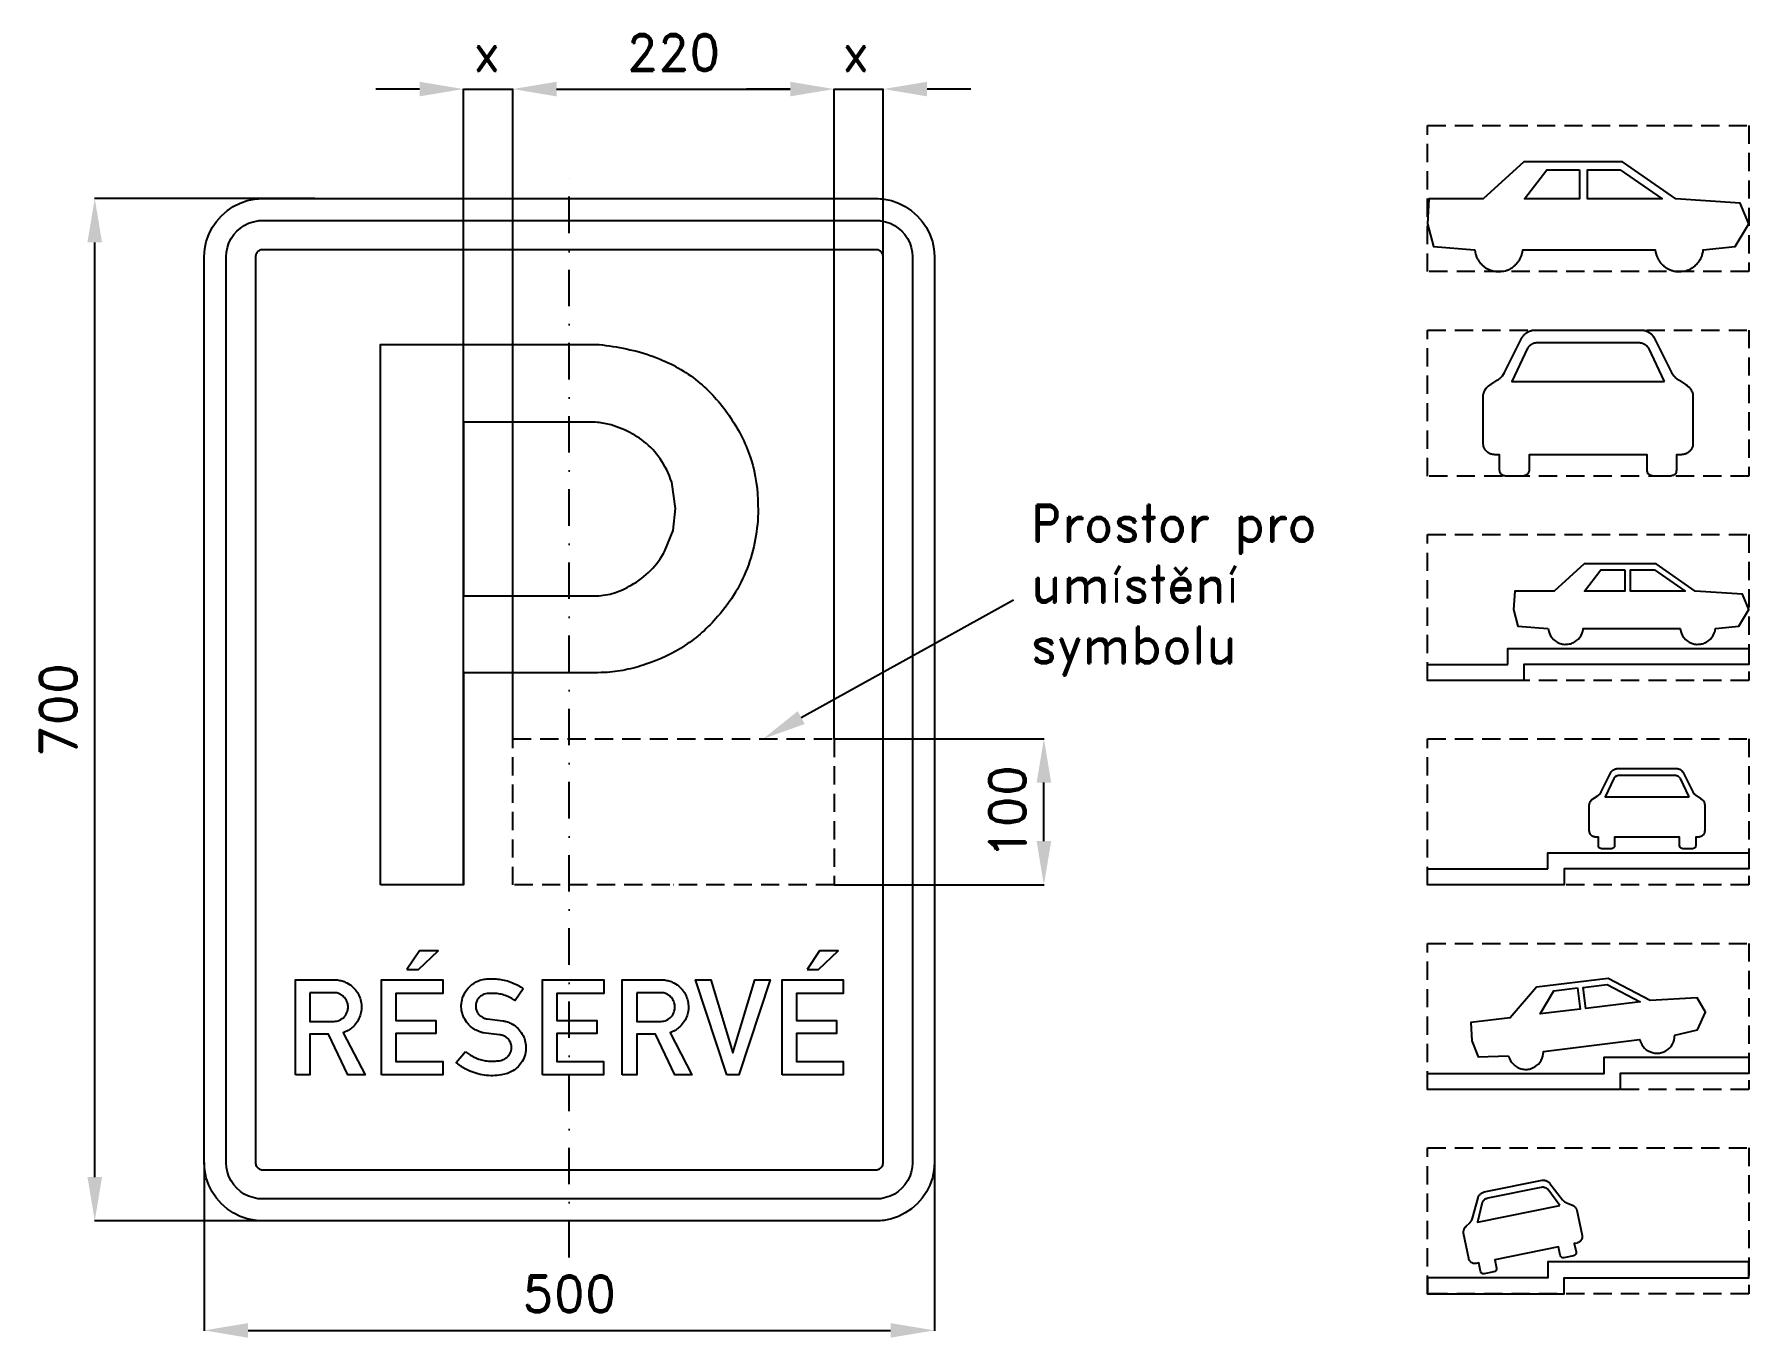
# Model space of a CAD drawing. Header units: millimetres. Extents: x -366 to 808, y -430 to 462.
import ezdxf

# ---------------------------------------------------------------- set-up
doc = ezdxf.new("R2010")
doc.units = ezdxf.units.MM
doc.header["$LTSCALE"] = 5
doc.linetypes.add('ČERCHOVANÁX2', pattern=[2, 1, -0.5, 0, -0.5])
doc.linetypes.add('ČÁRKOVANÁX2', pattern=[1.5, 1, -0.5])
doc.layers.add('Kóty', color=2, linetype='Continuous')
doc.layers.add('Značka', color=7, linetype='Continuous')
doc.styles.get("Standard").update_dxf_attribs({"font": 'romand.shx', "height": 25})
doc.dimstyles.get("Standard").update_dxf_attribs({"dimtxt": 25, "dimasz": 30, "dimexe": 0.18, "dimexo": 0.0625, "dimgap": 12.5, "dimtad": 1, "dimdec": 0, "dimzin": 0, "dimdsep": 46, "dimtxsty": 'Standard', "dimcen": 0.09, "dimadec": 0, "dimazin": 0, "dimtfac": 1, "dimtdec": 0, "dimtofl": 0, "dimtmove": 0, "dimatfit": 3, "dimfxl": 1, "dimtolj": 1, "dimtzin": 0, "dimarcsym": 0})

msp = doc.modelspace()

# ---------------------------------------------------------------- texts
at = {"layer": 'Kóty', "char_height": 25, "attachment_point": 5}
for s, insert in [('\\A1;220', (71.3, 450)), ('\\A1;x', (-56.5, 450)), ('\\A1;x', (196.2, 450))]:
    msp.add_mtext(s, dxfattribs=dict(at, insert=insert))
at = {"layer": 'Kóty', "insert": (315.9, 140.2), "char_height": 25, "attachment_point": 1}
msp.add_mtext_dynamic_manual_height_columns('Prostor pro\\Pumístění \\Psymbolu', width=378.446, gutter_width=125, heights=[0], dxfattribs=at)

# ---------------------------------------------------------------- blocks, each defined once
blk = doc.blocks.new('*D0')
at = {"layer": 'Defpoints', "color": 0, "transparency": 16777216}
for p in [(-250, -310), (250, -310), (250, -425)]:
    blk.add_point(p, dxfattribs=at)
at = {"layer": 'Kóty', "color": 0, "lineweight": -2, "transparency": 16777216}
for p, q in [((-250, -310.0625), (-250, -425.18)), ((250, -310.0625), (250, -425.18)), ((-220, -425), (220, -425))]:
    blk.add_line(p, q, dxfattribs=at)
at = {"layer": 'Kóty', "color": 0, "transparency": 16777216}
for points in [[(-220, -420), (-220, -430), (-250, -425)], [(220, -420), (220, -430), (250, -425)]]:
    blk.add_solid(points, dxfattribs=at)
at = {"layer": 'Kóty', "color": 0, "transparency": 16777216, "insert": (0, -400), "char_height": 25, "attachment_point": 5}
blk.add_mtext('\\A1;500', dxfattribs=at)
blk = doc.blocks.new('*D1')
at = {"layer": 'Defpoints', "color": 0, "transparency": 16777216}
for p in [(-325, 350), (-174.3, 350), (-174.3, -350)]:
    blk.add_point(p, dxfattribs=at)
at = {"layer": 'Kóty', "color": 0, "lineweight": -2, "transparency": 16777216}
for p, q in [((-174.3, 350), (-325.2, 350)), ((-325, -320), (-325, 320)), ((-174.3, -350), (-325.2, -350))]:
    blk.add_line(p, q, dxfattribs=at)
at = {"layer": 'Kóty', "color": 0, "transparency": 16777216}
for points in [[(-330, 320), (-320, 320), (-325, 350)], [(-330, -320), (-320, -320), (-325, -350)]]:
    blk.add_solid(points, dxfattribs=at)
at = {"layer": 'Kóty', "color": 0, "transparency": 16777216, "insert": (-350, 0), "char_height": 25, "attachment_point": 5, "rotation": 90}
blk.add_mtext('\\A1;700', dxfattribs=at)
blk = doc.blocks.new('*D2')
at = {"layer": 'Defpoints', "color": 0, "transparency": 16777216}
for p in [(181.279, -19.8985), (325, -19.8985), (181.279, -119.961)]:
    blk.add_point(p, dxfattribs=at)
at = {"layer": 'Kóty', "color": 0, "lineweight": -2, "transparency": 16777216}
for p, q in [((181.3415, -19.8985), (325.18, -19.8985)), ((325, -89.961), (325, -49.8985)), ((181.3415, -119.961), (325.18, -119.961))]:
    blk.add_line(p, q, dxfattribs=at)
at = {"layer": 'Kóty', "color": 0, "transparency": 16777216}
for points in [[(320, -49.8985), (330, -49.8985), (325, -19.8985)], [(320, -89.961), (330, -89.961), (325, -119.961)]]:
    blk.add_solid(points, dxfattribs=at)
at = {"layer": 'Kóty', "color": 0, "transparency": 16777216, "insert": (300, -69.92975), "char_height": 25, "attachment_point": 5, "rotation": 90}
blk.add_mtext('\\A1;100', dxfattribs=at)

# ---------------------------------------------------------------- dimensions: what is measured, and where the dimension line sits
at = {"layer": 'Kóty'}
for base, p1, p2, picture, middle in [((-325, 350), (-174.3, -350), (-174.3, 350), '*D1', (-350, 0)), ((325, -19.9), (181.3, -120), (181.3, -19.9), '*D2', (300, -69.9))]:
    dim = msp.add_linear_dim(base=base, p1=p1, p2=p2, angle=90, dimstyle='Standard', dxfattribs=at)
    dim.commit()
    dim.dimension.update_dxf_attribs({"geometry": picture, "text_midpoint": middle})
dim = msp.add_linear_dim(base=(250, -425), p1=(-250, -310), p2=(250, -310), dimstyle='Standard', dxfattribs=at)
dim.commit()
dim.dimension.update_dxf_attribs({"geometry": '*D0', "text_midpoint": (0, -400)})

# ---------------------------------------------------------------- linework, layer by layer
at = {"layer": 'Kóty'}
for p, q in [((-102.5, 425), (-132.5, 425)), ((-72.5, -119.9), (-72.5, 425.2)), ((-38.7, -20), (-38.7, 425.2)), ((-38.7, -19.9), (-38.7, 425.2)), ((-8.7, 425), (60.6, 425)), ((-8.7, 425), (151.3, 425)), ((151.3, 425), (121.3, 425)), ((181.3, -19.9), (181.3, 425.2)), ((181.3, -19.9), (181.3, 425.2)), ((215, 260.7), (215, 425.2)), ((275, 425), (245, 425))]:
    msp.add_line(p, q, dxfattribs=at)
for points in [[(-72.5, 425), (-38.7, 425)], [(181.3, 425), (215, 425)], [(71.3, -120), (71.2, -120)]]:
    msp.add_lwpolyline(points, dxfattribs=at)
at = {"layer": 'Kóty', "linetype": 'ByBlock', "lineweight": -2}
msp.add_lwpolyline([(158.8, -5.4), (304.2, 75.3)], dxfattribs=at)
at = {"layer": 'Kóty'}
for points in [[(-102.5, 430), (-102.5, 420), (-72.5, 425)], [(-8.7, 430), (-8.7, 420), (-38.7, 425)], [(-8.7, 430), (-8.7, 420), (-38.7, 425)], [(151.3, 430), (151.3, 420), (181.3, 425)], [(151.3, 430), (151.3, 420), (181.3, 425)], [(245, 430), (245, 420), (215, 425)], [(161.2, -9.8), (132.6, -20), (156.4, -1)]]:
    msp.add_solid(points, dxfattribs=at)
at = {"layer": 'Značka', "color": 6, "linetype": 'ČÁRKOVANÁX2', "ltscale": 2.5}
for points in [[(587.7, 300), (587.7, 400), (807.7, 400), (807.7, 300), (587.7, 300)], [(587.7, 160), (587.7, 260), (807.7, 260), (807.7, 160), (587.7, 160)], [(587.7, 20), (587.7, 120), (807.7, 120), (807.7, 20), (587.7, 20)], [(-38.7, -120), (-38.7, -20), (181.3, -20), (181.3, -120), (-38.7, -120)], [(587.7, -120), (587.7, -20), (807.7, -20), (807.7, -120), (587.7, -120)], [(587.7, -260), (587.7, -160), (807.7, -160), (807.7, -260), (587.7, -260)], [(587.7, -400), (587.7, -300), (807.7, -300), (807.7, -400), (587.7, -400)]]:
    msp.add_lwpolyline(points, dxfattribs=at)
at = {"layer": 'Značka', "color": 6, "linetype": 'ČERCHOVANÁX2', "ltscale": 5}
msp.add_lwpolyline([(0, -375), (0, 375)], dxfattribs=at)
at = {"layer": 'Značka', "color": 5}
for points in [[(620.1, 314.8), (620.3, 313.4), (620.6, 312, 0.037707), (621.3, 310, 0.034585), (622.3, 308.1, 0.033689), (623.5, 306.3, 0.034409), (625, 304.7, 0.034585), (626.6, 303.3, 0.034408), (628.4, 302.1, 0.034394), (630.4, 301.2, 0.034417), (632.4, 300.5, 0.034421), (634.5, 300.1, 0.034424), (636.7, 300, 0.034413), (638.9, 300.2, 0.034428), (641, 300.6, 0.03443), (643, 301.3, 0.034329), (644.9, 302.3, 0.034417), (646.7, 303.5, 0.034736), (648.3, 305, 0.034391), (649.7, 306.6, 0.033017), (650.9, 308.4, 0.034555), (651.9, 310.4, 0.039755), (652.5, 312.5), (652.7, 313.6), (652.9, 314.8), (652.9, 314.8), (743.5, 314.8), (743.7, 314.8), (743.9, 313.4), (744.2, 312, 0.037707), (744.9, 310, 0.034585), (745.9, 308.1, 0.033689), (747.1, 306.3, 0.034409), (748.6, 304.7, 0.034585), (750.2, 303.3, 0.034408), (752, 302.1, 0.034394), (754, 301.2, 0.034408), (756, 300.5, 0.034417), (758.2, 300.1, 0.034424), (760.3, 300, 0.03441), (762.5, 300.2, 0.034428), (764.6, 300.6, 0.034421), (766.6, 301.3, 0.034354), (768.6, 302.3, 0.034417), (770.3, 303.5, 0.034773), (771.9, 305, 0.034391), (773.4, 306.6, 0.033017), (774.5, 308.4, 0.034555), (775.5, 310.4, 0.039755), (776.1, 312.5), (776.4, 313.6), (776.5, 314.8), (776.5, 314.8), (798.3, 317.2), (807.7, 332.7), (801.8, 346.9), (757.8, 349.9), (721.3, 375.1), (653.7, 375.1), (625.8, 349.9), (588.7, 349.9), (587.7, 332.7), (591.7, 317.2), (619.9, 314.8), (620.1, 314.8)], [(-210, -350), (-210.2, -350), (-210.3, -350, -0.032172), (-215.5, -349.6), (-220.6, -348.6), (-225.5, -346.9), (-230.1, -344.6), (-234.4, -341.7), (-238.3, -338.3), (-241.7, -334.4), (-244.6, -330.1), (-246.9, -325.5), (-248.6, -320.6), (-249.7, -315.5), (-250, -310.3), (-250, -310.2), (-250, -310), (-250, 310), (-250, 310.2), (-250, 310.3), (-249.6, 315.5), (-248.6, 320.6), (-246.9, 325.5), (-244.6, 330.1), (-241.7, 334.4), (-238.3, 338.3), (-234.4, 341.7), (-230.1, 344.6), (-225.5, 346.9), (-220.6, 348.6), (-215.5, 349.7, -0.036731), (-210.3, 350), (-210.2, 350), (-210, 350), (210, 350), (210.2, 350), (210.3, 350, -0.032172), (215.5, 349.6), (220.6, 348.6), (225.5, 346.9), (230.1, 344.6), (234.4, 341.7), (238.3, 338.3), (241.7, 334.4), (244.6, 330.1), (246.9, 325.5), (248.6, 320.6), (249.7, 315.5), (250, 310.3), (250, 310.2), (250, 310), (250, -310), (250, -310.2), (250, -310.3), (249.6, -315.5), (248.6, -320.6), (246.9, -325.5), (244.6, -330.1), (241.7, -334.4), (238.3, -338.3), (234.4, -341.7), (230.1, -344.6), (225.5, -346.9), (220.6, -348.6), (215.5, -349.7, -0.036734), (210.3, -350), (210.2, -350), (210, -350), (-210, -350)], [(-210, -335), (-210.1, -335), (-210.2, -335, -0.03216), (-213.4, -334.8), (-216.6, -334.1), (-219.7, -333.1), (-222.6, -331.6), (-225.3, -329.8), (-227.7, -327.7), (-229.8, -325.3), (-231.6, -322.6), (-233.1, -319.7), (-234.1, -316.6), (-234.8, -313.4), (-235, -310.2), (-235, -310.1), (-235, -310), (-235, 310), (-235, 310.1), (-235, 310.2), (-234.8, 313.4), (-234.1, 316.6), (-233.1, 319.7), (-231.6, 322.6), (-229.8, 325.3), (-227.7, 327.7), (-225.3, 329.8), (-222.6, 331.6), (-219.7, 333.1), (-216.6, 334.1), (-213.4, 334.8, -0.036729), (-210.2, 335), (-210.1, 335), (-210, 335), (210, 335), (210.1, 335), (210.2, 335, -0.032179), (213.4, 334.8), (216.6, 334.1), (219.7, 333.1), (222.6, 331.6), (225.3, 329.8), (227.7, 327.7), (229.8, 325.3), (231.6, 322.6), (233.1, 319.7), (234.1, 316.6), (234.8, 313.4), (235, 310.2), (235, 310.1), (235, 310), (235, -310), (235, -310.1), (235, -310.2), (234.8, -313.4), (234.1, -316.6), (233.1, -319.7), (231.6, -322.6), (229.8, -325.3), (227.7, -327.7), (225.3, -329.8), (222.6, -331.6), (219.7, -333.1), (216.6, -334.1), (213.4, -334.8), (210.2, -335), (210.1, -335), (210, -335), (-210, -335)], [(734.6, 260, -0.004304), (735.4, 259.9, -0.012958), (736.2, 259.7, -0.017213), (736.9, 259.6, -0.021875), (737.6, 259.3, -0.025098), (738.4, 259, -0.021054), (739.1, 258.6, -0.020118), (739.9, 258.1, -0.020267), (740.5, 257.6, -0.019769), (741.1, 257.1, -0.023057), (741.6, 256.5, -0.023359), (742.1, 255.9, -0.019202), (742.6, 255.2), (742.9, 254.7), (743.2, 254.2), (754.8, 230.9), (756.3, 228.6), (756.6, 228.4), (756.8, 228.1), (757.1, 227.8), (757.4, 227.5), (757.7, 227.3), (758, 227), (758.3, 226.8), (758.6, 226.6), (758.8, 226.4), (759.1, 226.2), (759.5, 225.9), (760, 225.6), (764.4, 222.8), (765, 222.4, -0.012718), (765.6, 221.9, -0.021012), (766.3, 221.4, -0.025341), (766.9, 220.8, -0.023508), (767.4, 220.2, -0.020273), (767.9, 219.5, -0.017581), (768.3, 218.9, -0.017452), (768.6, 218.2), (768.9, 217.6), (769.1, 217, -0.02335), (769.3, 216.3), (769.4, 215.5), (769.5, 215.1), (769.5, 214.8), (769.5, 182.6), (769.4, 181.6, -0.021098), (769.3, 180.6, -0.033812), (769, 179.6, -0.04052), (768.5, 178.6, -0.037371), (768, 177.8, -0.03183), (767.3, 177.1, -0.027687), (766.7, 176.5, -0.02752), (765.9, 175.9, -0.02597), (765.2, 175.5, -0.031385), (764.5, 175.2, -0.03721), (763.6, 174.9, -0.024649), (762.6, 174.7, -0.006417), (762.1, 174.7, -0.00218), (761.6, 174.6), (758.2, 174.6), (758.2, 164), (758.1, 163.3, -0.044435), (758, 162.5, -0.079473), (757.5, 161.6, -0.085258), (756.7, 160.8, -0.082604), (755.5, 160.3, -0.025866), (754.3, 160), (742, 160, -0.019346), (741, 160.2, -0.059542), (740.1, 160.6, -0.07694), (739.2, 161.2, -0.081087), (738.6, 162.1, -0.063443), (738.3, 163, -0.020459), (738.1, 164), (738.1, 174.6), (657.3, 174.6), (657.3, 164, -0.014117), (657.2, 163.3, -0.042581), (657, 162.6, -0.079401), (656.4, 161.6, -0.085992), (655.6, 160.8, -0.078928), (654.5, 160.3, -0.024869), (653.3, 160), (641, 160, -0.02054), (640, 160.2, -0.063638), (639, 160.6, -0.077182), (638.2, 161.2, -0.081599), (637.6, 162.1, -0.064441), (637.2, 163, -0.020775), (637.1, 164), (637.1, 174.6), (633.7, 174.6), (633.1, 174.7, -0.008153), (632.6, 174.7, -0.024111), (631.6, 174.9, -0.036627), (630.7, 175.2, -0.030885), (630.1, 175.5, -0.024406), (629.4, 175.9, -0.028154), (628.6, 176.5, -0.029188), (627.9, 177.2, -0.033941), (627.3, 177.9, -0.039935), (626.7, 178.8, -0.041751), (626.3, 179.8, -0.033839), (626, 180.9, -0.017771), (625.9, 181.7, -0.005927), (625.8, 182.6), (625.8, 214.8), (625.9, 215.2, -0.004922), (625.9, 215.6, -0.015102), (626.1, 216.4, -0.023059), (626.3, 217.1, -0.01963), (626.5, 217.7, -0.015348), (626.7, 218.2, -0.017831), (627.1, 218.9, -0.018603), (627.5, 219.6, -0.021601), (628, 220.2, -0.025115), (628.5, 220.9, -0.026032), (629.2, 221.5, -0.021004), (629.9, 222, -0.010694), (630.4, 222.4), (631, 222.8), (635.3, 225.6), (635.8, 225.9, 0.009059), (636.3, 226.2), (636.5, 226.4), (636.8, 226.6), (637.1, 226.8), (637.4, 227), (637.7, 227.3, 0.007892), (638, 227.6, 0.008121), (638.3, 227.9, 0.006392), (638.6, 228.2), (638.8, 228.4), (639, 228.6), (640.5, 230.9), (652.1, 254.2), (652.4, 254.6, -0.005392), (652.6, 255, -0.016381), (653.1, 255.7, -0.024996), (653.6, 256.4, -0.02122), (654, 256.9, -0.016845), (654.5, 257.3, -0.01955), (655.1, 257.9, -0.020182), (655.8, 258.4, -0.023449), (656.6, 258.8, -0.027194), (657.4, 259.2, -0.028192), (658.4, 259.5, -0.022804), (659.3, 259.8, -0.011662), (660, 259.9), (660.8, 260), (734.6, 260)], [(-129.2, -120), (-129.2, 250), (20.5, 250), (22.7, 249.8), (24.9, 249.5, -0.025352), (43.9, 246, -0.042933), (62.2, 240, -0.079585), (89.4, 223.7, -0.076468), (110.5, 199.7, -0.076859), (124.5, 171.2, -0.075733), (129.2, 139.8, -0.094034), (122.6, 99.1, -0.098373), (101.5, 63.8, -0.073282), (79.2, 44, -0.067707), (52.4, 31.1, -0.034206), (38.4, 27.3, -0.037868), (24.1, 25.5), (21.7, 25.4), (19.3, 25.3), (-72.5, 25.3), (-72.5, -120), (-129.2, -120)], [(749.9, 224.7), (739.3, 247.6), (738.9, 248), (738.6, 248.3, 0.017726), (738, 248.9, 0.027622), (737.4, 249.5, 0.024487), (736.8, 249.9, 0.01945), (736.2, 250.2, 0.018188), (735.6, 250.5, 0.01872), (734.9, 250.8, 0.018371), (734.3, 251, 0.021031), (733.6, 251.1, 0.021362), (733, 251.2, 0.017887), (732.3, 251.3, 0.009447), (731.8, 251.3), (731.3, 251.3), (664.1, 251.3), (663.5, 251.3, 0.011152), (662.9, 251.3, 0.017774), (662.2, 251.2, 0.020881), (661.6, 251.1, 0.020133), (661, 251, 0.017455), (660.4, 250.8, 0.017598), (659.7, 250.5, 0.017485), (659.1, 250.2, 0.02056), (658.5, 249.8, 0.025128), (657.9, 249.4, 0.028258), (657.2, 248.8, 0.017857), (656.6, 248.2), (656.3, 247.9), (656.1, 247.6), (645.4, 224.7), (749.9, 224.7)], [(-72.5, 196.9), (-72.5, 77.9), (15.1, 77.9), (16.8, 77.9), (18.6, 77.9, 0.067133), (30.9, 80.1, 0.057706), (42.4, 85.3, 0.071726), (55.7, 95.4, 0.074531), (65.5, 108.8), (71.1, 122.8), (72.8, 137.8), (70.1, 155.8, 0.083736), (62.1, 171.9, 0.073336), (51.3, 183.5, 0.066067), (37.8, 191.6), (28.7, 195, 0.049248), (19.2, 196.7), (17.7, 196.8), (16.3, 196.9), (-72.5, 196.9)], [(670.3, 55.6), (670.5, 54.6), (670.7, 53.6), (671.2, 52.1), (671.9, 50.7), (672.8, 49.4), (673.9, 48.2), (675.1, 47.2), (676.4, 46.3), (677.9, 45.6, 0.034421), (679.4, 45.1, 0.034418), (680.9, 44.8, 0.034418), (682.5, 44.8, 0.034408), (684.1, 44.9, 0.034449), (685.6, 45.2, 0.034445), (687.1, 45.7, 0.034338), (688.5, 46.5), (689.8, 47.3), (691, 48.4), (692, 49.6), (692.9, 50.9), (693.6, 52.4), (694.1, 53.9), (694.2, 54.7), (694.4, 55.6), (760.7, 55.6), (760.8, 55.6), (761, 54.6), (761.2, 53.6), (761.7, 52.1), (762.4, 50.7), (763.3, 49.4), (764.4, 48.2), (765.6, 47.2), (766.9, 46.3), (768.4, 45.6, 0.034421), (769.9, 45.1, 0.034418), (771.4, 44.8, 0.034418), (773, 44.8, 0.034408), (774.6, 44.9, 0.034449), (776.1, 45.2, 0.034445), (777.6, 45.7), (779, 46.5), (780.3, 47.3), (781.5, 48.4), (782.5, 49.6), (783.4, 50.9), (784.1, 52.4), (784.6, 53.9), (784.7, 54.7), (784.9, 55.6), (784.9, 55.6), (800.8, 57.3), (807.7, 68.7), (803.3, 79.1), (771.1, 81.3), (744.4, 99.8), (694.9, 99.8), (674.5, 81.3), (647.4, 81.3), (646.6, 68.7), (649.5, 57.3), (670.2, 55.6), (670.3, 55.6)], [(766.8, -59.7), (760.9, -47.1), (760.8, -46.9), (760.6, -46.7), (760.3, -46.3), (759.9, -46), (759.6, -45.8), (759.3, -45.6), (758.9, -45.5), (758.5, -45.3), (758.2, -45.2), (757.8, -45.1), (757.5, -45.1), (757.1, -45), (756.8, -45), (756.5, -45), (719.6, -45), (719.3, -45, 0.011105), (718.9, -45), (718.6, -45.1), (718.2, -45.1), (717.9, -45.2), (717.5, -45.3), (717.2, -45.5), (716.9, -45.6), (716.5, -45.8), (716.2, -46.1), (715.8, -46.4), (715.5, -46.7), (715.3, -46.9), (715.2, -47.1), (709.3, -59.7), (766.8, -59.7)], [(-187.6, -250), (-187.6, -185), (-160.2, -185), (-159.8, -185), (-159.5, -185, -0.052875), (-156.4, -185.5, -0.045257), (-153.5, -186.5, -0.068752), (-149.1, -189.1, -0.074108), (-145.7, -192.8, -0.062851), (-143.6, -196.5, -0.059663), (-142.5, -200.6, -0.055135), (-142.3, -204.5, -0.055182), (-143, -208.4, -0.062307), (-144.6, -212.5, -0.063046), (-147.2, -216.2, -0.052742), (-149.9, -218.6, -0.055196), (-153.1, -220.4, -0.01141), (-154, -220.8), (-154.9, -221.2), (-139.9, -250), (-151.6, -250), (-164.9, -222.1), (-177.7, -222.1), (-177.7, -250), (-187.6, -250)], [(-71, -234.1), (-70.4, -234.6), (-69.8, -235.1, 0.039102), (-66.8, -237, 0.032087), (-63.6, -238.6, 0.032647), (-60.1, -239.8, 0.039895), (-56.5, -240.5, 0.024483), (-54.1, -240.6, 0.014325), (-51.6, -240.6, 0.035312), (-47.9, -240.3, 0.084149), (-44.5, -239.2, 0.0552), (-42.9, -238.1, 0.05604), (-41.6, -236.8, 0.057317), (-40.5, -235.2, 0.056922), (-39.9, -233.4, 0.06283), (-39.6, -231.3, 0.064426), (-39.9, -229.2, 0.085856), (-41, -226.6, 0.08919), (-43, -224.5, 0.071819), (-45, -223.3, 0.059294), (-47.3, -222.7), (-47.6, -222.7), (-47.8, -222.6), (-59.2, -221.2), (-59.6, -221), (-60.1, -220.9, -0.017779), (-62.3, -220.2, -0.032304), (-64.4, -219.2, -0.062182), (-67.6, -217, -0.055275), (-70.2, -214.1, -0.068824), (-72.7, -209.7, -0.072901), (-73.9, -204.8, -0.074667), (-73.7, -199.8, -0.072256), (-72.1, -195, -0.094605), (-68, -189.3, -0.103595), (-62.1, -185.6, -0.05521), (-58.4, -184.6, -0.035097), (-54.6, -184.2, -0.029411), (-50.2, -184.3, -0.030637), (-45.9, -184.9, -0.032937), (-41.3, -186.1, -0.029913), (-36.8, -187.9, -0.019578), (-34.5, -189.1, -0.028927), (-32.4, -190.4), (-32, -190.7), (-31.6, -191), (-37.1, -199), (-37.9, -198.6), (-38.6, -198.1, 0.03183), (-42, -196.4, 0.035486), (-45.7, -195.1, 0.037913), (-49.4, -194.4, 0.035612), (-53.2, -194.2, 0.056955), (-57.3, -194.6, 0.118689), (-60.8, -196.2, 0.089582), (-62.7, -198.2, 0.077149), (-63.8, -200.7, 0.050964), (-64.1, -202.4, 0.055001), (-64, -204.1, 0.076572), (-63.4, -206.4, 0.070209), (-62, -208.6, 0.053211), (-60.7, -209.9, 0.057425), (-59.2, -210.8, 0.030562), (-58.4, -211.2, 0.032975), (-57.5, -211.4, 0.019641), (-56.9, -211.6, 0.006525), (-56.2, -211.7), (-45.5, -213.1), (-45.1, -213.1), (-44.7, -213.2, -0.057691), (-41.7, -214, -0.045356), (-38.9, -215.4, -0.062108), (-35.1, -218.3, -0.068456), (-32.3, -222.1, -0.067356), (-30.4, -226.3, -0.064547), (-29.8, -230.8, -0.073536), (-30.3, -236.1, -0.075691), (-32.3, -240.9, -0.065677), (-35.1, -244.5, -0.066683), (-38.6, -247.3, -0.056078), (-42.4, -249, -0.038288), (-46.5, -250, -0.0422), (-52.4, -250.6, -0.042476), (-58.2, -250.2, -0.04068), (-64, -248.9, -0.03691), (-69.4, -246.8, -0.028957), (-73, -244.9, -0.038946), (-76.3, -242.5), (-76.9, -242), (-77.4, -241.6), (-71, -234.1)], [(36.3, -250), (36.3, -185), (63.6, -185), (64, -185), (64.4, -185, -0.052875), (67.5, -185.5, -0.045256), (70.4, -186.5, -0.068752), (74.8, -189.1, -0.07411), (78.2, -192.8, -0.062846), (80.2, -196.5, -0.059663), (81.3, -200.6, -0.055147), (81.6, -204.5, -0.055172), (80.9, -208.4, -0.062305), (79.3, -212.5, -0.063043), (76.6, -216.2, -0.052741), (73.9, -218.6, -0.055196), (70.8, -220.4, -0.011414), (69.9, -220.8), (69, -221.2), (83.9, -250), (72.3, -250), (59, -222.1), (46.2, -222.1), (46.2, -250), (36.3, -250)], [(643.2, -236.9), (643.5, -237.9), (643.9, -238.8), (644.6, -240.3), (645.5, -241.6), (646.5, -242.8), (647.7, -243.8), (649, -244.7), (650.4, -245.4), (651.9, -245.9, 0.034438), (653.5, -246.2, 0.034439), (655.1, -246.3, 0.034416), (656.7, -246.2, 0.034377), (658.2, -245.8), (659.7, -245.3), (661.1, -244.6), (662.4, -243.7), (663.6, -242.7), (664.7, -241.5), (665.5, -240.2), (666.2, -238.7), (666.7, -237.2), (667, -235.7), (667.1, -234.8), (667.1, -234), (732.9, -225.9), (733.1, -225.9), (733.4, -226.9), (733.7, -227.8), (734.4, -229.2), (735.3, -230.5), (736.3, -231.7), (737.5, -232.8), (738.9, -233.6), (740.3, -234.3), (741.8, -234.8), (743.3, -235.1, 0.034429), (744.9, -235.2, 0.034416), (746.5, -235.1, 0.034438), (748.1, -234.8), (749.5, -234.3), (751, -233.6), (752.3, -232.7), (753.5, -231.7), (754.5, -230.5), (755.4, -229.1), (756.1, -227.7), (756.6, -226.2), (756.9, -224.7), (756.9, -223.8), (757, -222.9), (757, -222.9), (772.5, -219.3), (778, -207.1), (772.4, -197.3), (740.2, -199.1), (711.4, -184), (662.3, -190), (644.3, -210.9), (617.4, -214.2), (618.1, -226.7), (622.4, -237.7), (643.1, -236.9), (643.2, -236.9)], [(-177.7, -193.8), (-177.7, -213.5), (-161.8, -213.5), (-161.4, -213.5), (-161, -213.4, 0.040793), (-159.2, -213.2, 0.049411), (-157.4, -212.6, 0.110772), (-154, -210.1, 0.114757), (-152, -206.4, 0.085167), (-151.5, -203.5, 0.080084), (-152, -200.6, 0.084085), (-153.5, -197.8, 0.081229), (-155.8, -195.5, 0.0671), (-158, -194.3, 0.082128), (-160.3, -193.8), (-160.6, -193.8), (-160.9, -193.8), (-177.7, -193.8)], [(46.2, -193.8), (46.2, -213.5), (62.1, -213.5), (62.5, -213.5, 0.005966), (62.9, -213.4, 0.040793), (64.7, -213.2, 0.04941), (66.5, -212.6, 0.110775), (69.9, -210.1, 0.114759), (71.9, -206.4, 0.085162), (72.3, -203.5, 0.080086), (71.8, -200.6, 0.084091), (70.4, -197.8, 0.081227), (68.1, -195.5, 0.067097), (65.9, -194.3, 0.082124), (63.6, -193.8), (63.3, -193.8), (63, -193.8), (46.2, -193.8)]]:
    msp.add_lwpolyline(points, format="xyb", dxfattribs=at)
for points in [[(691.9, 369.8), (691.9, 349.9), (654.2, 349.9), (669.5, 369.8), (691.9, 369.8)], [(719.6, 369.8), (748.3, 349.9), (697.3, 349.9), (697.3, 369.8), (719.6, 369.8)], [(-210, -315), (210, -315), (210, -315), (210, -315), (210.7, -315), (211.3, -314.8), (211.9, -314.6), (212.5, -314.3), (213.1, -314), (213.5, -313.5), (214, -313), (214.3, -312.5), (214.6, -311.9), (214.8, -311.3), (215, -310.7), (215, -310), (215, -310), (215, -310), (215, 310), (215, 310), (215, 310), (215, 310.7), (214.8, 311.3), (214.6, 311.9), (214.3, 312.5), (214, 313), (213.5, 313.5), (213.1, 314), (212.5, 314.3), (211.9, 314.6), (211.3, 314.8), (210.7, 315), (210, 315), (210, 315), (210, 315), (-210, 315), (-210, 315), (-210, 315), (-210.7, 315), (-211.3, 314.8), (-211.9, 314.6), (-212.5, 314.3), (-213.1, 314), (-213.5, 313.5), (-214, 313), (-214.3, 312.5), (-214.6, 311.9), (-214.8, 311.3), (-215, 310.7), (-215, 310), (-215, 310), (-215, 310), (-215, -310), (-215, -310), (-215, -310), (-215, -310.7), (-214.8, -311.3), (-214.6, -311.9), (-214.3, -312.5), (-214, -313), (-213.5, -313.5), (-213.1, -314), (-212.5, -314.3), (-211.9, -314.6), (-211.3, -314.8), (-210.7, -315), (-210, -315), (-210, -315), (-210, -315)], [(722.9, 95.8), (722.9, 81.3), (695.3, 81.3), (706.5, 95.8), (722.9, 95.8)], [(743.2, 95.8), (764.2, 81.3), (726.8, 81.3), (726.8, 95.8), (743.2, 95.8)], [(642.7, 31), (642.7, 36.5), (642.7, 42), (807.7, 42), (807.7, 31), (653.7, 31), (653.7, 25.5), (653.7, 20), (587.7, 20), (587.7, 31), (642.7, 31)], [(758.3, -40.2), (758.8, -40.3), (759.3, -40.4), (759.7, -40.5), (760, -40.6), (760.5, -40.8), (760.9, -41), (761.3, -41.3), (761.6, -41.6), (762, -41.9), (762.2, -42.2), (762.5, -42.5), (762.8, -42.9), (762.9, -43.2), (763.1, -43.5), (769.5, -56.3), (770.3, -57.5), (770.5, -57.6), (770.6, -57.8), (770.8, -58), (770.9, -58.1), (771.1, -58.3), (771.2, -58.4), (771.4, -58.5), (771.6, -58.6), (771.7, -58.7), (771.8, -58.8), (772.1, -59), (772.3, -59.2), (774.7, -60.7), (775.1, -61), (775.4, -61.2), (775.8, -61.5), (776.1, -61.8), (776.4, -62.2), (776.7, -62.5), (776.9, -62.9), (777.1, -63.2), (777.2, -63.6), (777.3, -63.9), (777.4, -64.3), (777.5, -64.7), (777.6, -64.9), (777.6, -65.1), (777.6, -82.8), (777.5, -83.4), (777.4, -83.9), (777.3, -84.5), (777, -85), (776.7, -85.4), (776.4, -85.8), (776, -86.2), (775.6, -86.5), (775.2, -86.7), (774.8, -86.9), (774.3, -87.1), (773.7, -87.2), (773.5, -87.2), (773.2, -87.2), (771.4, -87.2), (771.4, -93), (771.3, -93.5), (771.2, -93.9), (770.9, -94.4), (770.5, -94.8), (769.9, -95.1), (769.2, -95.2), (762.5, -95.2), (761.9, -95.1), (761.4, -94.9), (760.9, -94.6), (760.6, -94.1), (760.4, -93.6), (760.3, -93), (760.3, -87.2), (715.8, -87.2), (715.8, -93), (715.8, -93.4), (715.7, -93.8), (715.4, -94.4), (714.9, -94.8), (714.3, -95.1), (713.7, -95.2), (706.9, -95.2), (706.3, -95.1), (705.8, -94.9), (705.3, -94.6), (705, -94.1), (704.8, -93.6), (704.7, -93), (704.7, -87.2), (702.9, -87.2), (702.6, -87.2), (702.3, -87.1), (701.7, -87), (701.2, -86.9), (700.9, -86.7), (700.5, -86.5), (700.1, -86.2), (699.7, -85.8), (699.3, -85.4), (699, -84.9), (698.8, -84.3), (698.7, -83.8), (698.6, -83.3), (698.5, -82.8), (698.5, -65.1), (698.6, -64.9), (698.6, -64.6), (698.7, -64.2), (698.8, -63.8), (698.9, -63.5), (699, -63.2), (699.2, -62.9), (699.5, -62.5), (699.7, -62.1), (700, -61.8), (700.4, -61.4), (700.8, -61.1), (701.1, -60.9), (701.4, -60.7), (703.8, -59.2), (704, -59), (704.3, -58.8), (704.4, -58.7), (704.6, -58.6), (704.7, -58.5), (704.9, -58.4), (705.1, -58.2), (705.2, -58.1), (705.4, -57.9), (705.6, -57.8), (705.7, -57.6), (705.8, -57.5), (706.6, -56.3), (713, -43.5), (713.1, -43.2), (713.3, -43), (713.5, -42.6), (713.8, -42.2), (714, -42), (714.3, -41.7), (714.7, -41.4), (715.1, -41.1), (715.5, -40.9), (715.9, -40.7), (716.4, -40.5), (717, -40.4), (717.4, -40.3), (717.8, -40.2), (758.3, -40.2)], [(670.2, -109), (670.2, -103.5), (670.2, -98), (807.7, -98), (807.7, -109), (681.2, -109), (681.2, -114.5), (681.2, -120), (587.7, -120), (587.7, -109), (670.2, -109)], [(-111.2, -177.9), (-103.4, -177.9), (-89.8, -165.1), (-102.6, -165.1), (-111.2, -177.9)], [(162.8, -177.9), (170.6, -177.9), (184.2, -165.1), (171.4, -165.1), (162.8, -177.9)], [(-128.6, -250), (-128.6, -185), (-86.6, -185), (-86.6, -194.4), (-118.7, -194.4), (-118.7, -212.9), (-91.4, -212.9), (-91.4, -221.6), (-118.7, -221.6), (-118.7, -240.8), (-86.7, -240.8), (-86.7, -250), (-128.6, -250)], [(-18.4, -250), (-18.4, -185), (23.6, -185), (23.6, -194.4), (-8.5, -194.4), (-8.5, -212.9), (18.8, -212.9), (18.8, -221.6), (-8.5, -221.6), (-8.5, -240.8), (23.5, -240.8), (23.5, -250), (-18.4, -250)], [(107.9, -250), (86.4, -185), (96.9, -185), (112, -234.9), (127.1, -185), (137.5, -185), (116.1, -250), (107.9, -250)], [(145.7, -250), (145.7, -185), (187.6, -185), (187.6, -194.4), (155.5, -194.4), (155.5, -212.9), (182.9, -212.9), (182.9, -221.6), (155.5, -221.6), (155.5, -240.8), (187.5, -240.8), (187.5, -250), (145.7, -250)], [(690.5, -190.5), (692.3, -205), (664.9, -208.3), (674.3, -192.5), (690.5, -190.5)], [(710.7, -188.1), (733.3, -199.9), (696.2, -204.5), (694.4, -190.1), (710.7, -188.1)], [(719.7, -260), (587.7, -260), (587.7, -249), (708.7, -249), (708.7, -238), (807.7, -238), (807.7, -249), (719.7, -249), (719.7, -260)], [(666.2, -322.2), (666.6, -322.1), (667.1, -322.1), (667.5, -322.1), (667.9, -322.2), (668.3, -322.3), (668.8, -322.4), (669.2, -322.6), (669.6, -322.8), (670, -323), (670.4, -323.3), (670.7, -323.5), (671, -323.8), (671.2, -324.1), (671.4, -324.4), (680.2, -335.6), (681.3, -336.7), (681.5, -336.8), (681.6, -336.9), (681.8, -337), (682, -337.2), (682.2, -337.3), (682.4, -337.4), (682.6, -337.5), (682.7, -337.6), (682.9, -337.6), (683, -337.7), (683.3, -337.8), (683.6, -337.9), (686.3, -339), (686.7, -339.1), (687.1, -339.3), (687.5, -339.5), (687.9, -339.8), (688.2, -340), (688.5, -340.3), (688.8, -340.6), (689.1, -341), (689.3, -341.3), (689.4, -341.6), (689.6, -341.9), (689.8, -342.3), (689.9, -342.5), (689.9, -342.7), (693.5, -360.1), (693.5, -360.6), (693.5, -361.1), (693.5, -361.7), (693.3, -362.3), (693.1, -362.8), (692.8, -363.3), (692.6, -363.7), (692.2, -364.1), (691.9, -364.4), (691.5, -364.6), (691.1, -364.9), (690.5, -365.1), (690.3, -365.2), (690.1, -365.2), (688.2, -365.6), (689.4, -371.3), (689.4, -371.7), (689.4, -372.1), (689.2, -372.7), (688.9, -373.2), (688.3, -373.6), (687.7, -373.9), (681.1, -375.2), (680.5, -375.2), (679.9, -375.2), (679.4, -374.9), (679, -374.5), (678.7, -374), (678.5, -373.5), (677.4, -367.8), (633.8, -376.6), (634.9, -382.3), (635, -382.7), (634.9, -383.1), (634.8, -383.7), (634.4, -384.2), (633.9, -384.6), (633.2, -384.9), (626.6, -386.2), (626, -386.3), (626, -386.3), (626, -386.2), (625.9, -386.2), (625.7, -386.2), (625.6, -386.2), (625.5, -386.2), (625.5, -386.2), (625.5, -386.2), (624.9, -385.9), (624.5, -385.5), (624.3, -385), (624.1, -384.5), (622.9, -378.8), (621.1, -379.2), (620.8, -379.2), (620.5, -379.2), (619.9, -379.2), (619.4, -379.2), (619, -379.1), (618.6, -378.9), (618.2, -378.7), (617.7, -378.4), (617.3, -378.1), (616.9, -377.7), (616.5, -377.2), (616.3, -376.6), (616.1, -376.2), (616, -375.7), (612.4, -358.4), (612.4, -358.1), (612.4, -357.9), (612.4, -357.5), (612.4, -357.1), (612.5, -356.8), (612.6, -356.4), (612.7, -356), (612.8, -355.6), (613, -355.2), (613.2, -354.8), (613.5, -354.4), (613.8, -354), (614.1, -353.8), (614.4, -353.5), (616.4, -351.5), (616.6, -351.3), (616.9, -351.1), (617, -350.9), (617.1, -350.8), (617.2, -350.7), (617.3, -350.5), (617.5, -350.3), (617.6, -350.2), (617.7, -350), (617.9, -349.8), (618, -349.6), (618.1, -349.5), (618.6, -348.1), (622.4, -334.3), (622.4, -334), (622.5, -333.8), (622.7, -333.3), (622.9, -332.9), (623.1, -332.6), (623.3, -332.3), (623.6, -332), (623.9, -331.6), (624.3, -331.3), (624.7, -331), (625.1, -330.7), (625.6, -330.5), (626, -330.3), (626.4, -330.2), (666.2, -322.2)], [(678.3, -339.5), (670, -328.3), (669.8, -328.2), (669.6, -328), (669.2, -327.7), (668.8, -327.5), (668.5, -327.4), (668.1, -327.3), (667.7, -327.2), (667.3, -327.1), (667, -327), (666.6, -327), (666.2, -327), (665.9, -327.1), (665.6, -327.1), (665.3, -327.2), (629.1, -334.5), (628.8, -334.6), (628.8, -334.6), (628.7, -334.6), (628.7, -334.6), (628.6, -334.6), (628.6, -334.6), (628.5, -334.6), (628.5, -334.7), (628.5, -334.7), (628.1, -334.8), (627.8, -334.9), (627.5, -335), (627.2, -335.2), (626.8, -335.4), (626.5, -335.7), (626.2, -335.9), (626, -336.2), (625.7, -336.6), (625.4, -337), (625.3, -337.2), (625.2, -337.4), (621.9, -350.9), (678.3, -339.5)], [(587.7, -389), (587.7, -400), (681.2, -400), (681.2, -389), (807.7, -389), (807.7, -378), (670.2, -378), (670.2, -389), (587.7, -389)]]:
    msp.add_lwpolyline(points, dxfattribs=at)

msp.set_redraw_order([(e.dxf.handle, doc.entitydb.next_handle()) for e in msp.query("TEXT MTEXT ATTDEF DIMENSION ARC_DIMENSION")])  # texts and dimensions are drawn at this point

doc.saveas('drawing.dxf')
